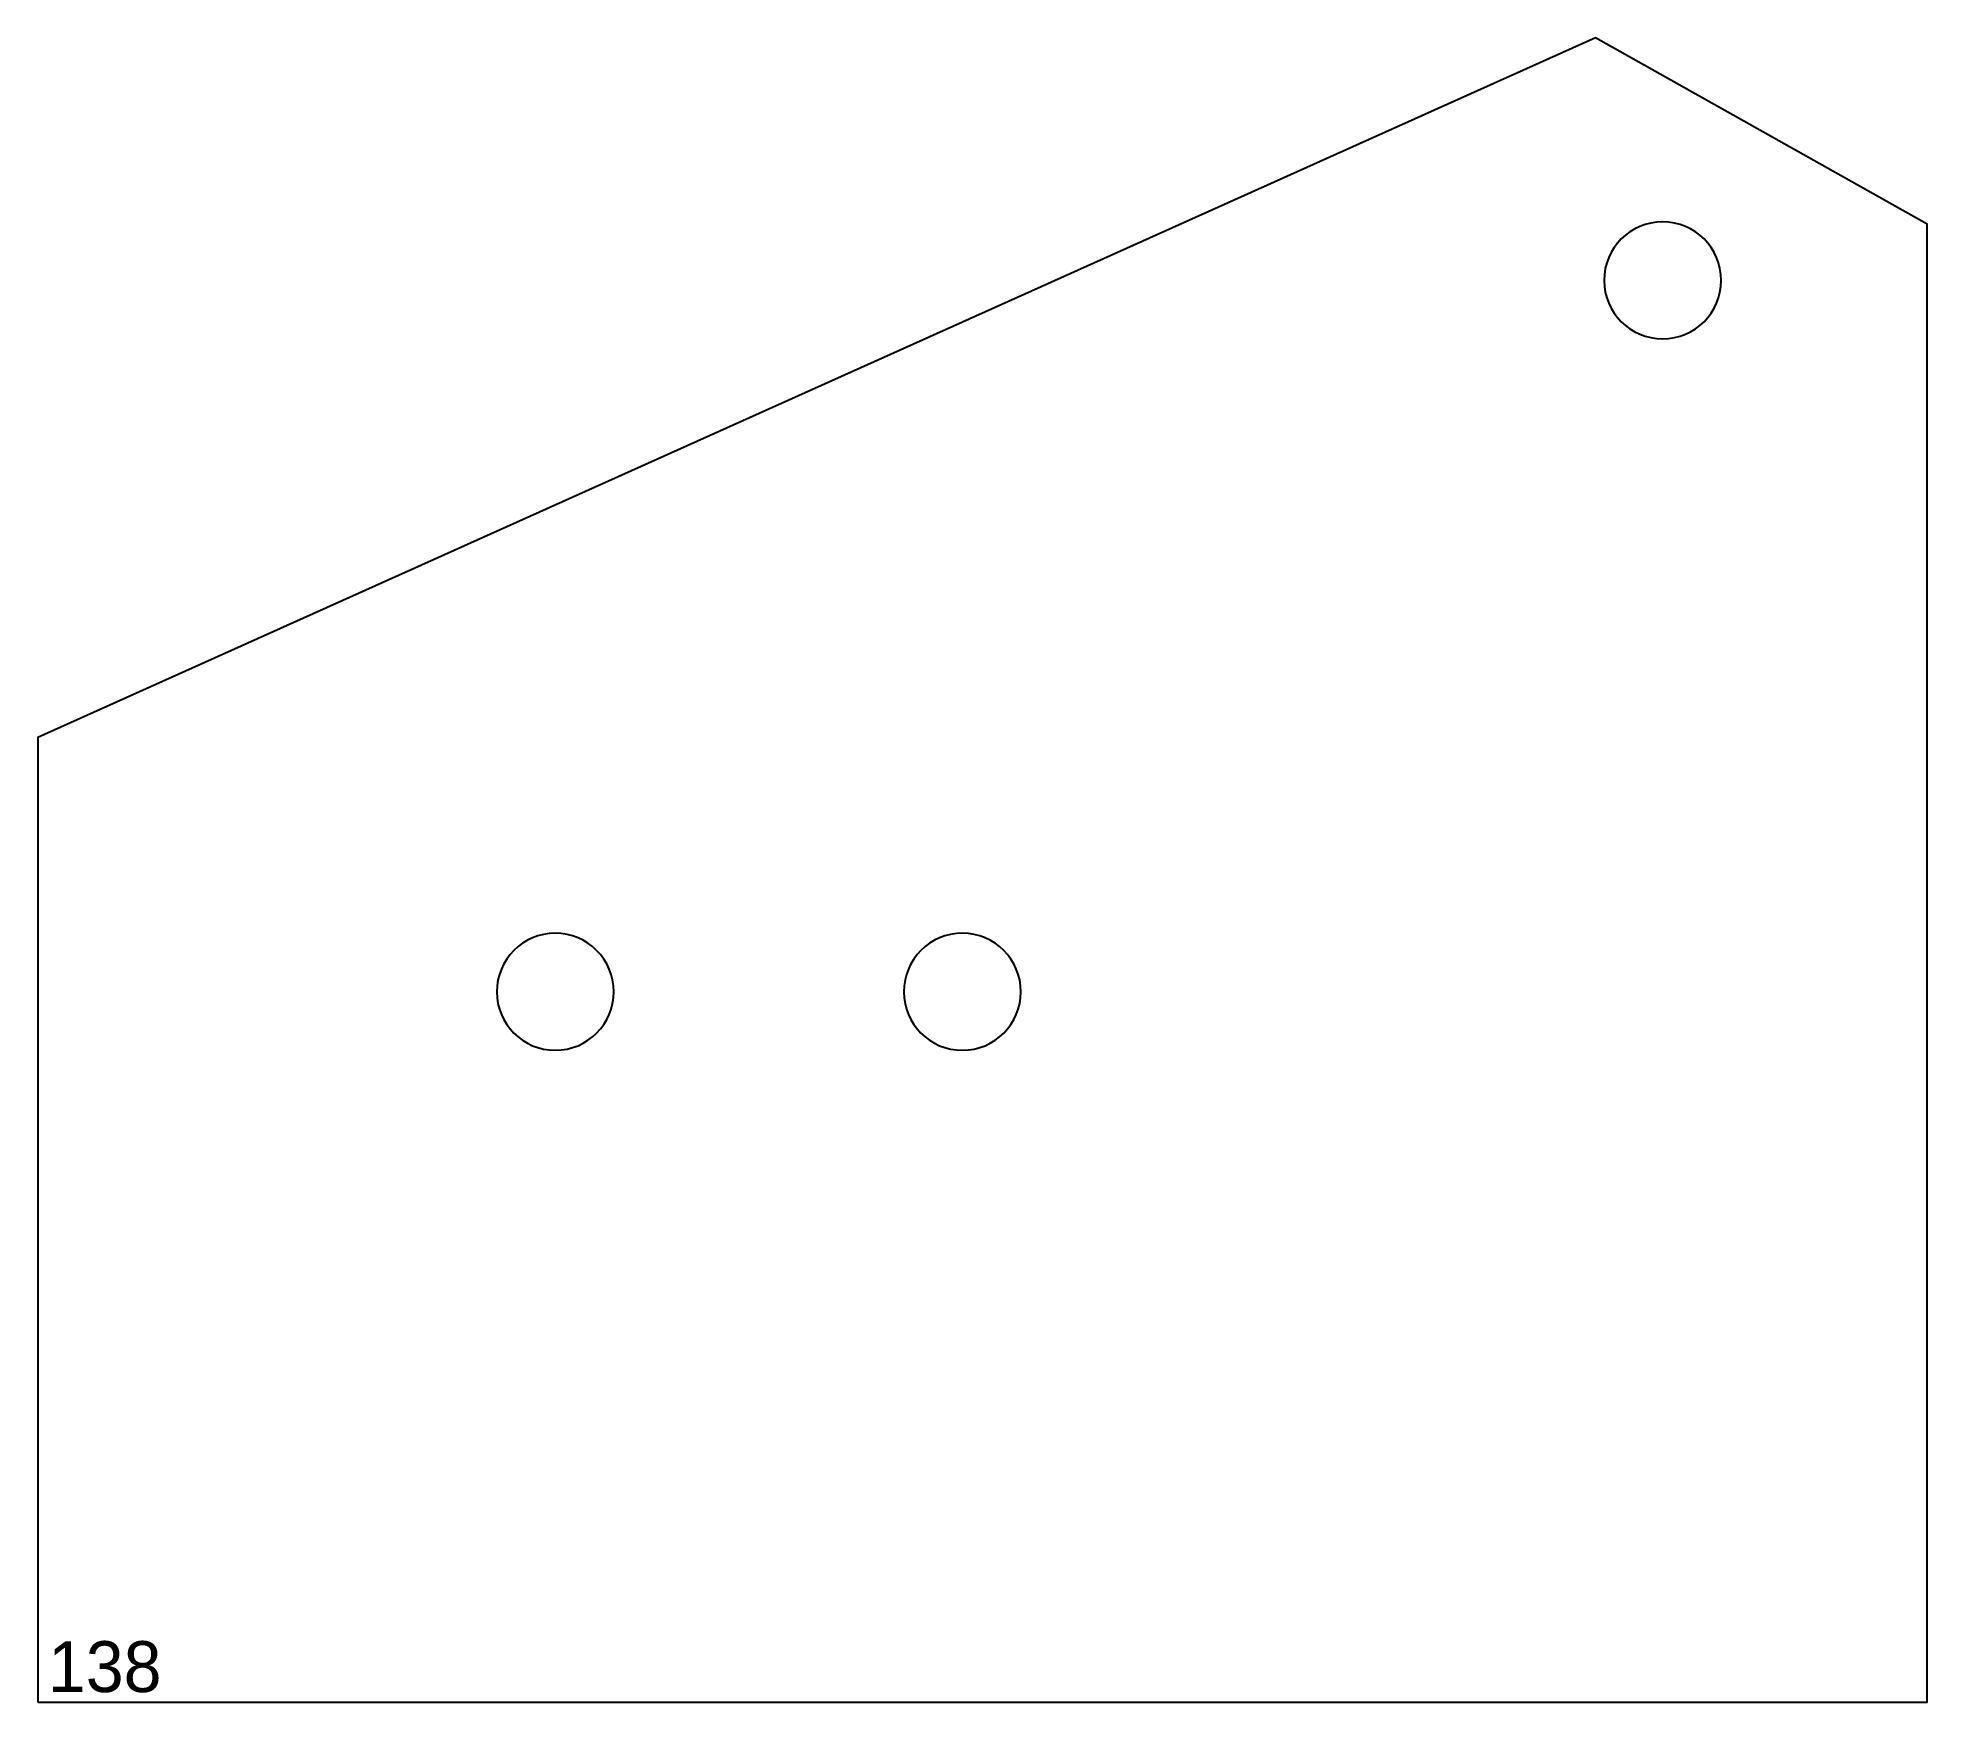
# Model space of a CAD drawing. Header units: millimetres. Extents: x 0 to 371, y 0 to 327.
import ezdxf

# ---------------------------------------------------------------- set-up
doc = ezdxf.new("R2010")
doc.units = ezdxf.units.MM
doc.header["$MEASUREMENT"] = 0
for name, color, linetype in [('ВнешнийКонтур', 7, 'Continuous'), ('Нумерация', 7, 'Continuous'), ('Отверстие', 7, 'Continuous')]:
    doc.layers.add(name, color=color, linetype=linetype)

msp = doc.modelspace()

# ---------------------------------------------------------------- linework, layer by layer
at = {"layer": 'ВнешнийКонтур', "color": 0, "linetype": 'Continuous'}
msp.add_lwpolyline([(0, 0), (371.3, 0), (371.3, 290.56), (306.11, 327.2), (0, 189.66)], close=True, dxfattribs=at)
at = {"layer": 'Отверстие', "color": 0, "linetype": 'Continuous'}
for points in [[(330.81, 279.51, 1), (307.81, 279.51, 1), (330.81, 279.51)], [(113.19, 139.66, 1), (90.19, 139.66, 1), (113.19, 139.66)], [(193.19, 139.66, 1), (170.19, 139.66, 1), (193.19, 139.66)]]:
    msp.add_lwpolyline(points, format="xyb", dxfattribs=at)

# ---------------------------------------------------------------- texts
at = {"layer": 'Нумерация', "color": 0, "linetype": 'Continuous'}
msp.add_text('138', height=10, dxfattribs=at).set_placement((2, 2))

doc.saveas('drawing.dxf')
